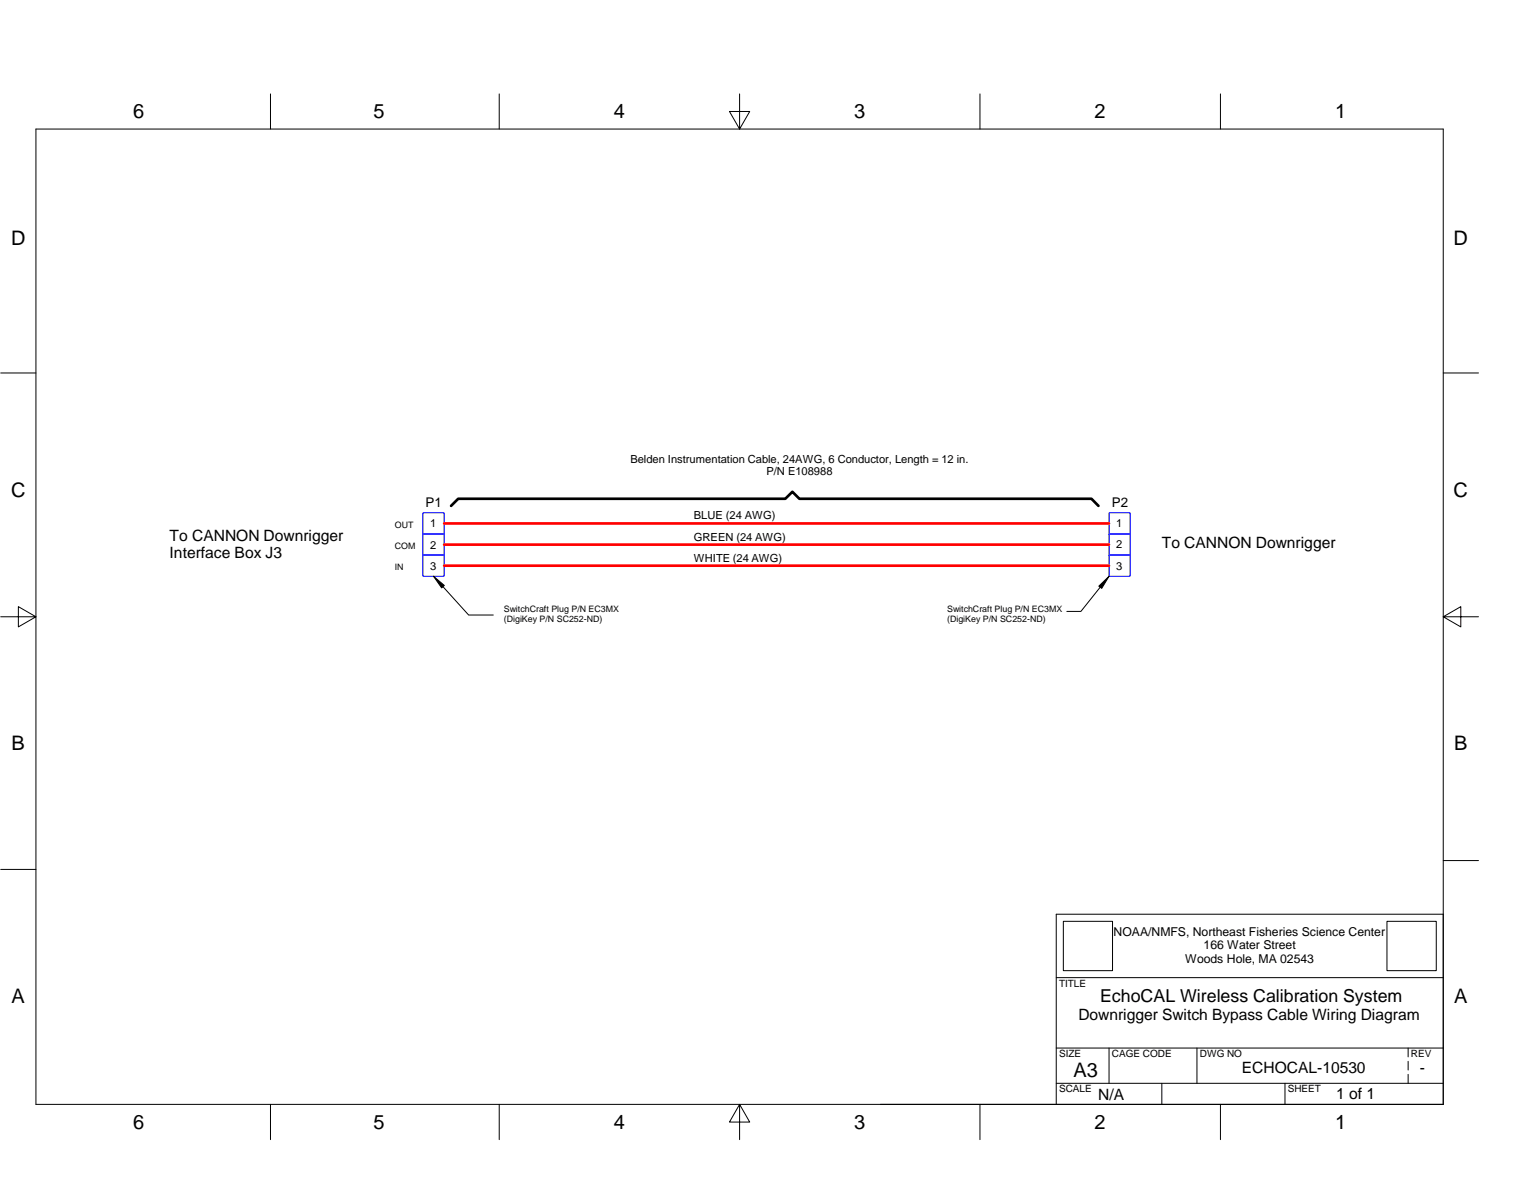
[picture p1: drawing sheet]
<svg xmlns="http://www.w3.org/2000/svg" width="279mm" height="216mm" viewBox="0 0 279 216" stroke-linecap="round" stroke-linejoin="round" font-family="sans-serif">
<defs><g id="words">
<g font-size="3.6">
<text x="24.2" y="21.5">6</text>
<text x="68" y="21.5">5</text>
<text x="111.7" y="21.5">4</text>
<text x="155.5" y="21.5">3</text>
<text x="199.2" y="21.5">2</text>
<text x="243" y="21.5">1</text>
<text x="2" y="44.5">D</text>
<text x="264.6" y="44.5">D</text>
<text x="2" y="90.5">C</text>
<text x="264.6" y="90.5">C</text>
<text x="2.1" y="136.4">B</text>
<text x="264.7" y="136.4">B</text>
<text x="2.1" y="182.4">A</text>
<text x="264.7" y="182.4">A</text>
<text x="195.4" y="195.8">A3</text>
<text x="24.2" y="205.3">6</text>
<text x="68" y="205.3">5</text>
<text x="111.7" y="205.3">4</text>
<text x="155.5" y="205.3">3</text>
<text x="199.2" y="205.3">2</text>
<text x="243" y="205.3">1</text>
</g>
<text font-size="3.2" x="200.2" y="182.3">EchoCAL Wireless Calibration System</text>
<g font-size="2.8">
<text x="30.9" y="98.4">To CANNON Downrigger</text>
<text x="30.9" y="101.6">Interface Box J3</text>
<text x="211.5" y="99.7">To CANNON Downrigger</text>
<text x="196.3" y="185.5">Downrigger Switch Bypass Cable Wiring Diagram</text>
<text x="226.1" y="195.2">ECHOCAL-10530</text>
<text x="258.4" y="195.2">-</text>
<text x="199.9" y="200">N/A</text>
<text x="243.2" y="199.9">1 of 1</text>
</g>
<g font-size="2.4">
<text x="77.5" y="92.2">P1</text>
<text x="202.4" y="92.2">P2</text>
</g>
<g font-size="2.2">
<text x="202.7" y="170.2">NOAA/NMFS, Northeast Fisheries Science Center</text>
<text x="219.1" y="172.7">166 Water Street</text>
<text x="215.7" y="175.2">Woods Hole, MA 02543</text>
</g>
<g font-size="2">
<text x="114.7" y="84.2">Belden Instrumentation Cable, 24AWG, 6 Conductor, Length = 12 in.</text>
<text x="139.5" y="86.5">P/N E108988</text>
<text x="78.3" y="95.9">1</text>
<text x="126.3" y="94.5">BLUE (24 AWG)</text>
<text x="203.1" y="95.9">1</text>
<text x="78.3" y="99.8">2</text>
<text x="126.3" y="98.3">GREEN (24 AWG)</text>
<text x="203.1" y="99.7">2</text>
<text x="78.3" y="103.6">3</text>
<text x="126.3" y="102.2">WHITE (24 AWG)</text>
<text x="203.1" y="103.6">3</text>
</g>
<g font-size="1.8">
<text x="192.8" y="179.5">TITLE</text>
<text x="192.8" y="192.3">SIZE</text>
<text x="202.4" y="192.3">CAGE CODE</text>
<text x="218.4" y="192.3">DWG NO</text>
<text x="256.8" y="192.3">REV</text>
<text x="192.8" y="198.7">SCALE</text>
<text x="234.4" y="198.7">SHEET</text>
</g>
<g font-size="1.6">
<text x="71.9" y="96">OUT</text>
<text x="71.9" y="99.9">COM</text>
<text x="71.9" y="103.7">IN</text>
<text x="91.7" y="111.4">SwitchCraft Plug P/N EC3MX</text>
<text x="91.7" y="113.2">(DigiKey P/N SC252-ND)</text>
<text x="172.4" y="111.4">SwitchCraft Plug P/N EC3MX</text>
<text x="172.4" y="113.2">(DigiKey P/N SC252-ND)</text>
</g>
</g></defs>
<g fill="none" stroke="#000" stroke-width=".18">
<path d="M49.2 17.1v6.4M90.9 17.1v6.4M134.6 17.1v6.4l1.9-3.2h-3.7l1.8 3.2M178.4 17.1v6.4M222.1 17.1v6.4M6.5 23.5h256.2v177.4h-256.2zM.1 67.8h6.4M262.7 67.8h6.4M.1 112.2h6.4l-3.2-1.9v3.7l3.2-1.8M78.9 104.8l2 1.7-.5 .4zM80.6 106.7l4.7 5.2h4.5M200 106.6l1.9-1.8-1.4 2.2z"/>
<path d="M200.3 106.8l-3.6 4.4h-2.5M262.7 112.2l3.2-1.9v3.7l-3.2-1.8h6.4M.1 158.1h6.4M262.7 156.5h6.4M192.3 177.8h70.4M193.5 167.6h9v9h-9zM252.5 167.6h8.9v9h-8.9zM192.3 190.6h70.4M192.3 197h70.4M201.9 190.6v6.4M211.5 197v3.9M217.9 190.6v6.4"/>
<path d="M233.9 197v3.9M256.3 190.6v1.6M256.3 193v1.6M256.3 195.4v1.6M49.2 200.9v6.4M90.9 200.9v6.4M134.6 200.9l1.9 3.2h-3.7l1.8-3.2v6.4M160.2 200.9h102.5M178.4 200.9v6.4M192.3 200.9v-34.6h70.4v34.6M222.1 200.9v6.4"/>
</g>
<path d="M77 93.3h3.8v3.8h-3.8zM77 97.1h3.8v3.9h-3.8zM201.9 97.1h3.8v3.9h-3.8zM201.9 93.3h3.8v3.8h-3.8zM77 101h3.8v3.8h-3.8zM201.9 101h3.8v3.8h-3.8z" fill="none" stroke="#00f" stroke-width=".18"/>
<g fill="#000">
<path d="M78.9 104.8l2 1.7-.5 .4-1.5-2.1 1.7 1.9z" fill-rule="evenodd"/>
<path d="M200 106.6l1.9-1.8-1.6 2 1.6-2-1.4 2.2z" fill-rule="evenodd"/>
</g>
<path d="M80.8 99.1h121.1M80.8 95.2h121.1M80.8 102.9h121.1" fill="none" stroke="#f00" stroke-width=".49"/>
<path d="M82.1 92l1.3-1.3h59.5l1.3-1.2 1.3 1.2h53.2l1.2 1.3" fill="none" stroke="#000" stroke-width=".49"/>
<use href="#words"/>
</svg>
